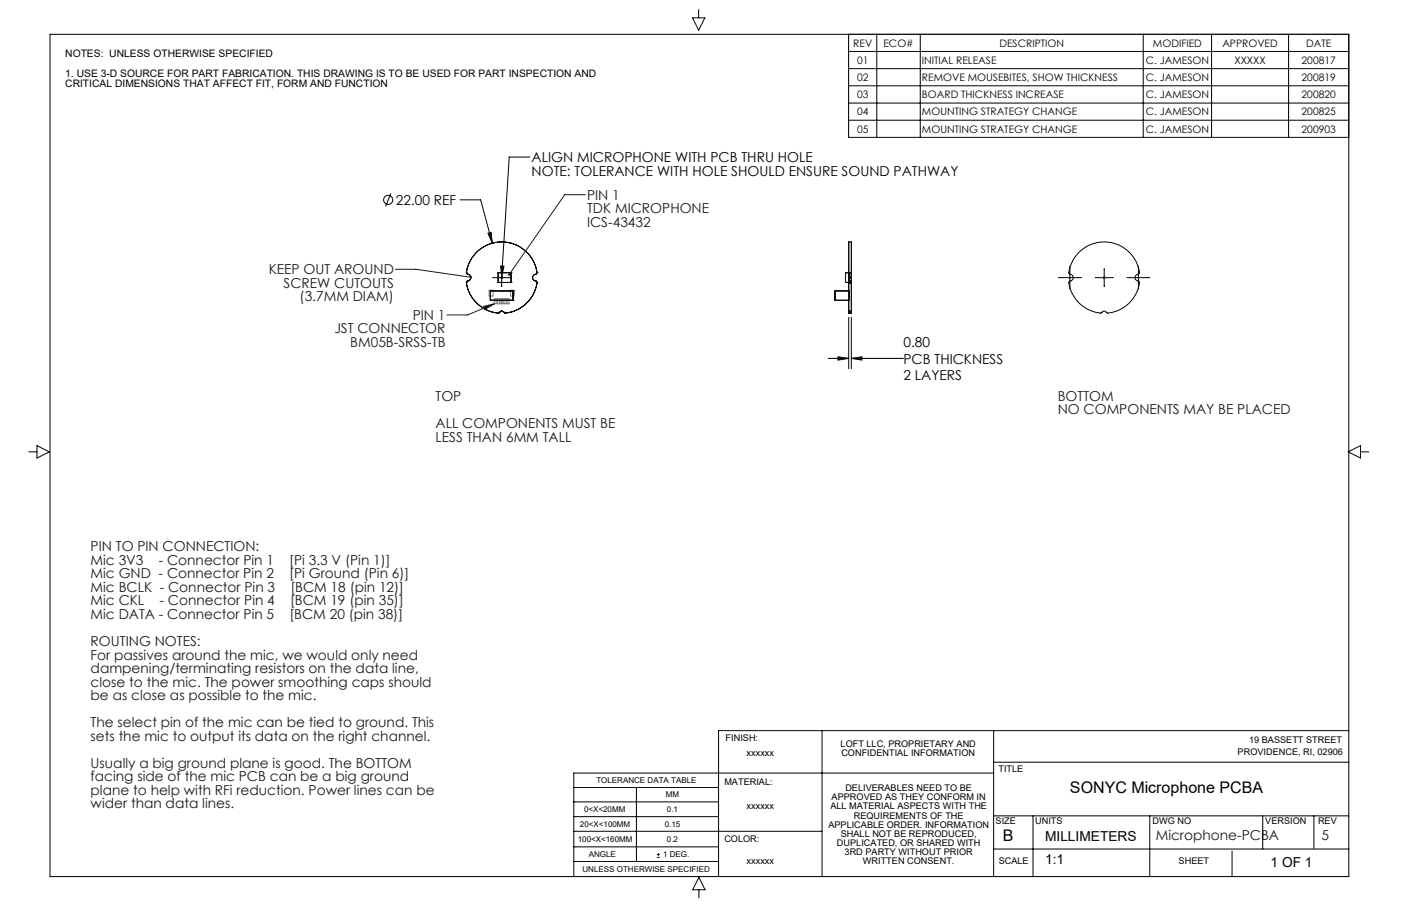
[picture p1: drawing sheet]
<svg xmlns="http://www.w3.org/2000/svg" width="432mm" height="279mm" viewBox="0 0 432 279" stroke-linecap="round" stroke-linejoin="round" font-family="sans-serif">
<defs><g id="words">
<g font-size="4.9">
<text x="329.8" y="244.6">SONYC Microphone PCBA</text>
<text x="309.1" y="259.4">B</text>
</g>
<g font-size="4.2">
<text x="163.9" y="50">ALIGN MICROPHONE WITH PCB THRU HOLE</text>
<text x="163.9" y="54.2">NOTE: TOLERANCE WITH HOLE SHOULD ENSURE SOUND PATHWAY</text>
<text x="122" y="63.2">22.00 REF</text>
<text x="278.5" y="107.1">0.80</text>
<text x="278.5" y="112.1">PCB THICKNESS</text>
<text x="278.5" y="117.2">2 LAYERS</text>
<text x="322.1" y="259.4">MILLIMETERS</text>
<text x="322.1" y="266.6">1:1</text>
<text x="391.6" y="267.5">1 OF 1</text>
</g>
<g font-size="4.2" fill="#191924">
<text x="180.9" y="61.6">PIN 1</text>
<text x="180.9" y="65.8">TDK MICROPHONE</text>
<text x="180.9" y="70">ICS-43432</text>
<text x="82.8" y="84.6">KEEP OUT AROUND</text>
<text x="87.4" y="88.8">SCREW CUTOUTS</text>
<text x="92.4" y="92.9">(3.7MM DIAM)</text>
<text x="127.2" y="98.7">PIN 1</text>
<text x="103.1" y="102.8">JST CONNECTOR</text>
<text x="107.9" y="107">BM05B-SRSS-TB</text>
<text x="134.2" y="123.8">TOP</text>
<text x="326" y="123.6">BOTTOM</text>
<text x="326" y="127.8">NO COMPONENTS MAY BE PLACED</text>
<text x="134.2" y="132.1">ALL COMPONENTS MUST BE</text>
<text x="134.2" y="136.3">LESS THAN 6MM TALL</text>
<text x="27.9" y="170">PIN TO PIN CONNECTION:</text>
<text x="27.9" y="174.2">Mic 3V3</text>
<text x="27.9" y="178.4">Mic GND - Connector Pin 2</text>
<text x="48.9" y="174.2">- Connector Pin 1</text>
<text x="89.1" y="178.4">[Pi Ground (Pin 6)]</text>
<text x="89.2" y="174.2">[Pi 3.3 V (Pin 1)]</text>
<text x="27.9" y="182.5">Mic BCLK - Connector Pin 3</text>
<text x="89.5" y="182.5">[BCM 18 (pin 12)]</text>
<text x="27.9" y="186.7">Mic CKL</text>
<text x="27.9" y="190.9">Mic DATA - Connector Pin 5</text>
<text x="49.2" y="186.7">- Connector Pin 4</text>
<text x="89.2" y="190.9">[BCM 20 (pin 38)]</text>
<text x="89.4" y="186.7">[BCM 19 (pin 35)]</text>
<text x="27.9" y="199.2">ROUTING NOTES:</text>
<text x="27.9" y="203.4">For passives around the mic, we would only need</text>
<text x="27.9" y="207.6">dampening/terminating resistors on the data line,</text>
<text x="27.9" y="211.7">close to the mic. The power smoothing caps should</text>
<text x="27.9" y="215.9">be as close as possible to the mic.</text>
<text x="27.9" y="224.3">The select pin of the mic can be tied to ground. This</text>
<text x="27.9" y="228.4">sets the mic to output its data on the right channel.</text>
<text x="27.9" y="236.8">Usually a big ground plane is good. The BOTTOM</text>
<text x="27.9" y="241">facing side of the mic PCB can be a big ground</text>
<text x="27.9" y="245.1">plane to help with RFi reduction. Power lines can be</text>
<text x="27.9" y="249.3">wider than data lines.</text>
<text x="356.2" y="259.2">Microphone-PCBA</text>
<text x="407.3" y="259.2">5</text>
</g>
<g font-size="3.2">
<text x="20.1" y="17.4">NOTES: UNLESS OTHERWISE SPECIFIED</text>
<text x="263" y="14.4">REV</text>
<text x="272.3" y="14.4">ECO#</text>
<text x="308" y="14.4">DESCRIPTION</text>
<text x="355.3" y="14.4">MODIFIED</text>
<text x="376.7" y="14.4">APPROVED</text>
<text x="402.6" y="14.4">DATE</text>
<text x="20.1" y="23.8">1. USE 3-D SOURCE FOR PART FABRICATION. THIS DRAWING IS TO BE USED FOR PART INSPECTION AND</text>
<text x="264.1" y="19.7">01</text>
<text x="284.2" y="19.7">INITIAL RELEASE</text>
<text x="353.1" y="19.7">C. JAMESON</text>
<text x="380.5" y="19.7">XXXXX</text>
<text x="401.2" y="19.7">200817</text>
<text x="20.1" y="27">CRITICAL DIMENSIONS THAT AFFECT FIT, FORM AND FUNCTION</text>
<text x="264.1" y="25">02</text>
<text x="284.1" y="25">REMOVE MOUSEBITES, SHOW THICKNESS</text>
<text x="353.1" y="25">C. JAMESON</text>
<text x="401.2" y="25">200819</text>
<text x="264.1" y="30.3">03</text>
<text x="264.1" y="35.6">04</text>
<text x="284.1" y="30.3">BOARD THICKNESS INCREASE</text>
<text x="284.1" y="35.6">MOUNTING STRATEGY CHANGE</text>
<text x="353.1" y="30.3">C. JAMESON</text>
<text x="353.1" y="35.6">C. JAMESON</text>
<text x="401.2" y="30.3">200820</text>
<text x="401.2" y="35.6">200825</text>
<text x="264.1" y="40.9">05</text>
<text x="284.1" y="40.9">MOUNTING STRATEGY CHANGE</text>
<text x="353.1" y="40.9">C. JAMESON</text>
<text x="401.2" y="40.9">200903</text>
</g>
<g font-size="2.8">
<text x="223.6" y="228.4">FINISH:</text>
<text x="230.1" y="233.2">xxxxxx</text>
<text x="259.1" y="230.4">LOFT LLC, PROPRIETARY AND</text>
<text x="259.3" y="233.2">CONFIDENTIAL INFORMATION</text>
<text x="381.4" y="232.8">PROVIDENCE, RI, 02906</text>
<text x="385" y="229.2">19 BASSETT STREET</text>
<text x="307.7" y="238.2">TITLE</text>
<text x="223.3" y="242.1">MATERIAL:</text>
<text x="260.6" y="244">DELIVERABLES NEED TO BE</text>
<text x="230.1" y="249.5">xxxxxx</text>
<text x="255.9" y="249.6">ALL MATERIAL ASPECTS WITH THE</text>
<text x="256.3" y="246.8">APPROVED AS THEY CONFORM IN</text>
<text x="255.3" y="255.3">APPLICABLE ORDER. INFORMATION</text>
<text x="263.1" y="252.5">REQUIREMENTS OF THE</text>
<text x="306.9" y="254.2">SIZE</text>
<text x="319.1" y="254.2">UNITS</text>
<text x="355.2" y="254.2">DWG NO</text>
<text x="390" y="254.2">VERSION</text>
<text x="406.2" y="254.2">REV</text>
<text x="223.3" y="259.6">COLOR:</text>
<text x="258" y="260.9">DUPLICATED, OR SHARED WITH</text>
<text x="259.1" y="258.1">SHALL NOT BE REPRODUCED,</text>
<text x="260.3" y="263.7">3RD PARTY WITHOUT PRIOR</text>
<text x="230.1" y="266.5">xxxxxx</text>
<text x="266" y="266.6">WRITTEN CONSENT.</text>
<text x="307.8" y="266.6">SCALE</text>
<text x="363.3" y="266.6">SHEET</text>
</g>
<g font-size="2.5">
<text x="183.8" y="241.4">TOLERANCE DATA TABLE</text>
<text x="205.2" y="245.9">MM</text>
<text x="180" y="250.5">0&lt;X&lt;20MM</text>
<text x="205.5" y="250.5">0.1</text>
<text x="178.8" y="255.1">20&lt;X&lt;100MM</text>
<text x="204.9" y="255.1">0.15</text>
<text x="178.1" y="259.6">100&lt;X&lt;160MM</text>
<text x="205.5" y="259.6">0.2</text>
<text x="179.5" y="268.9">UNLESS OTHERWISE SPECIFIED</text>
<text x="181.5" y="264.3">ANGLE</text>
<text x="204.4" y="264.3">1 DEG.</text>
</g>
</g></defs>
<g fill="none" stroke="#000" stroke-width=".31">
<path d="M15.4 10.6h400.3v259.7h-400.3zM213.4 5.5h3.8l-1.9 3.8zM215.3 3v2.5M261.5 10.6v31.8h154.2M261.5 15.9h154.2M270.2 10.6v31.8M283.6 10.6v31.8M352.4 10.6v31.8M373.4 10.6v31.8M397.2 10.6v31.8M261.5 21.2h154.2M261.5 26.5h154.2"/>
<path d="M261.5 31.8h154.2M261.5 37.1h154.2M120.4 59.6l-1.5 4.1M163.3 48.4h-6.3l-2.4 37M141.8 61.6h6.3l3.6 13.4M150.4 71.9l1-.2 .3 3.3zM151.8 85.6h5.6M154.3 82l1 .1-.7 3.3zM154.6 82.8v5.6M261.6 97.9v15.8M262.4 97.9v15.8M326.2 85.6h7.1"/>
<path d="M329.7 82.1v7.1M337.5 85.6h5.6M340.3 82.8v5.6M347.3 85.6h7.1M350.9 82.1v7.1M255.2 110.5h6.4M258.3 110l3.3 .5-3.3 .6zM262.4 110.5l3.3-.5v1.1zM262.4 110.5h16M8.9 139.3h2.5M11.4 137.4l3.8 1.9-3.8 2zM415.5 139.3l3.8-1.9v3.9z"/>
<path d="M419.3 139.3h2.6M253.4 225.3v45M306.2 238.4h-129.4v31.9M306.2 235.1h109.5M306.2 225.2v45.1M415.7 225.3h-194.2v45M176.8 256.4h76.6M176.8 251.8h44.7M176.8 247.3h44.7M176.8 242.9h44.7M196.1 242.9v22.8M306.2 251.6h109.5"/>
<path d="M318.4 251.6v18.7M354.4 251.6v18.7M389.2 251.7v10.1M405 251.6v9.9M176.8 265.7h44.7M176.8 261.2h44.7M202.5 264.4h.8M202.5 263.5h.8M202.9 263.1v.8M215.4 270.6l1.9 3.8h-3.8zM215.4 274.4v2.5M306.2 261.8h109.5"/>
<path d="M379.7 262.5v7.8"/>
<circle cx="119.6" cy="61.6" r="1.4"/>
</g>
<path d="M180.4 60h-6.3l-17.2 24.7M121.8 83h6.4l17 2.5M149.1 94.5l3.2-.8-2.8 1.7zM152.3 93.7l-8.2 3.4h-6.3" fill="none" stroke="#191924" stroke-width=".31"/>
<path d="M150.7 89.5h1.2v1.8h-1.2zM152.3 92.1h.6v1.6h-.6zM153.3 92.1h.6v1.6h-.6zM154.3 92.1h.6v1.6h-.6zM155.3 92.1h.6v1.6h-.6zM156.3 92.1h.6v1.6h-.6zM157.3 89.5h1.2v1.8h-1.2z" fill="none" stroke="#808080" stroke-width=".31"/>
<path d="M151.1 89.7v2.9M154.6 92.1v1.6M156.3 92.1h-1M158.1 92.6v-2.9" fill="none" stroke="#808080" stroke-width=".31" stroke-dasharray="15.2 1.3 1.3 1.3"/>
<path d="M151.1 92.6h7M158.1 89.7h-7" fill="none" stroke="#808080" stroke-width=".31" stroke-dasharray="15.2 1.3 1.3 1.3" stroke-dashoffset="13.6"/>
<g fill="#000">
<path d="M154.3 82l1 .1-.7 3.3z"/>
<path d="M150.4 71.9l1.3 3.1-.3-3.3zM258.3 110l3.3 .5-3.3 .6zM262.4 110.5l3.3-.5v1.1z"/>
</g>
<path d="M156.7 84.5l-.1 .4 .3-.2-.2 .3a.34 .34 0 0 0 .5-.1 .34 .34 0 0 0-.1-.4 .34 .34 0 0 0-.4 0zM144.9 85.3l.1 .5 .5-.1v-.2h-.3h.3l-.1-.3zM149.1 94.5l3.2-.8-2.8 1.7z" fill="#191924"/>
<g fill="none" stroke="#000" stroke-width=".31">
<path d="M261.6 74.6v9.4zM261.6 74.6h.8M262.4 74.6v9.4zM332.1 78.2a10.9 10.9 0 0 1 11.5-3.1 10.9 10.9 0 0 1 7.5 9.3 1.25 1.25 0 0 0-1.1 1.8l1.1 .6a10.4 10.4 0 0 1-10 9.6 .89 .89 0 0 0-.9-.5 .89 .89 0 0 0-.8 .6 10.6 10.6 0 0 1-9.9-9.7 1.22 1.22 0 0 0 1-1.9l-1-.5a9 9 0 0 1 2.6-6.2zM143.8 84a11 11 0 0 1 10.8-9.4 11 11 0 0 1 10.9 9.4M143.8 87.2a11 11 0 0 0 9.7 9.4M143.8 84v.4l.4 .2M143.8 84h.1M143.8 87.2h.1M144.2 86.6l-.4 .2v.4M144.2 84.6a1.03 1.03 0 0 1 .9 1 1.03 1.03 0 0 1-.9 1M144.2 84.6h.1"/>
<path d="M144.2 86.6h.1M151.1 92.6h.1M151.1 89.7h.1M151.1 89.7v2.9M151.1 92.6h7M151.1 89.7h7M153.5 96.6h.1M153.5 84.1h.1M153.5 87.1h.1M153.5 87.1h4M153.5 84.1h4M153.5 84.1v3"/>
<path d="M154 96.3l.5-.4 .8 .4M154 96.3l-.5 .3M154 96.3h.1M155.3 96.3l.5 .3M155.3 96.3h.1M155.8 96.6h.1M157.5 87.1h.1M157.5 84.1h.1M157.5 84.1v3M158.1 92.6h.1M158.1 89.7h.1M158.1 89.7v2.9"/>
<path d="M165.1 86.6l.3 .2 .1 .4M165.1 84.6a1.03 1.03 0 0 0-1 1 1.03 1.03 0 0 0 1 1M165.1 84.6h.1M165.1 86.6h.1M165.5 87.2a11 11 0 0 1-9.7 9.4M165.5 84l-.4 .6M165.5 84h.1M165.5 87.2h.1M257.4 92.6h4.2M257.4 89.7h4.2M257.4 89.7v2.9M257.4 92.6h.1"/>
<path d="M257.4 89.7h.1M260.6 87.1h1M260.6 84.1v3M260.6 87.1h.1M260.6 84.1h.1M261.6 87.2v9.4M261.6 85.4v.5zM261.6 95.9v.4zM261.6 86.6v.6M261.6 84.6v2M261.6 96.3v.3M261.6 84v.6"/>
<path d="M261.6 96.6h.8M261.6 95.9h.8M261.6 85.9h.8M261.6 85.4h.8M261.6 87.2h.8M261.6 96.3h.8M261.6 84.6h.8M261.6 86.6h.8M261.6 84.1v3M261.6 89.7v2.9M261.6 92.6h.1M261.6 89.7h.1"/>
<path d="M261.6 87.1h.1M261.6 84.1h.1M262.4 87.2v9.4M262.4 96.3v.3M262.4 85.4v.5zM262.4 84.6v2M262.4 84v.6M262.4 86.6v.6M262.4 95.9v.4zM262.4 84l-1.8 .1"/>
<circle cx="154.6" cy="85.6" r=".25"/>
<circle cx="340.3" cy="85.6" r=".26"/>
</g>
<use href="#words"/>
</svg>
